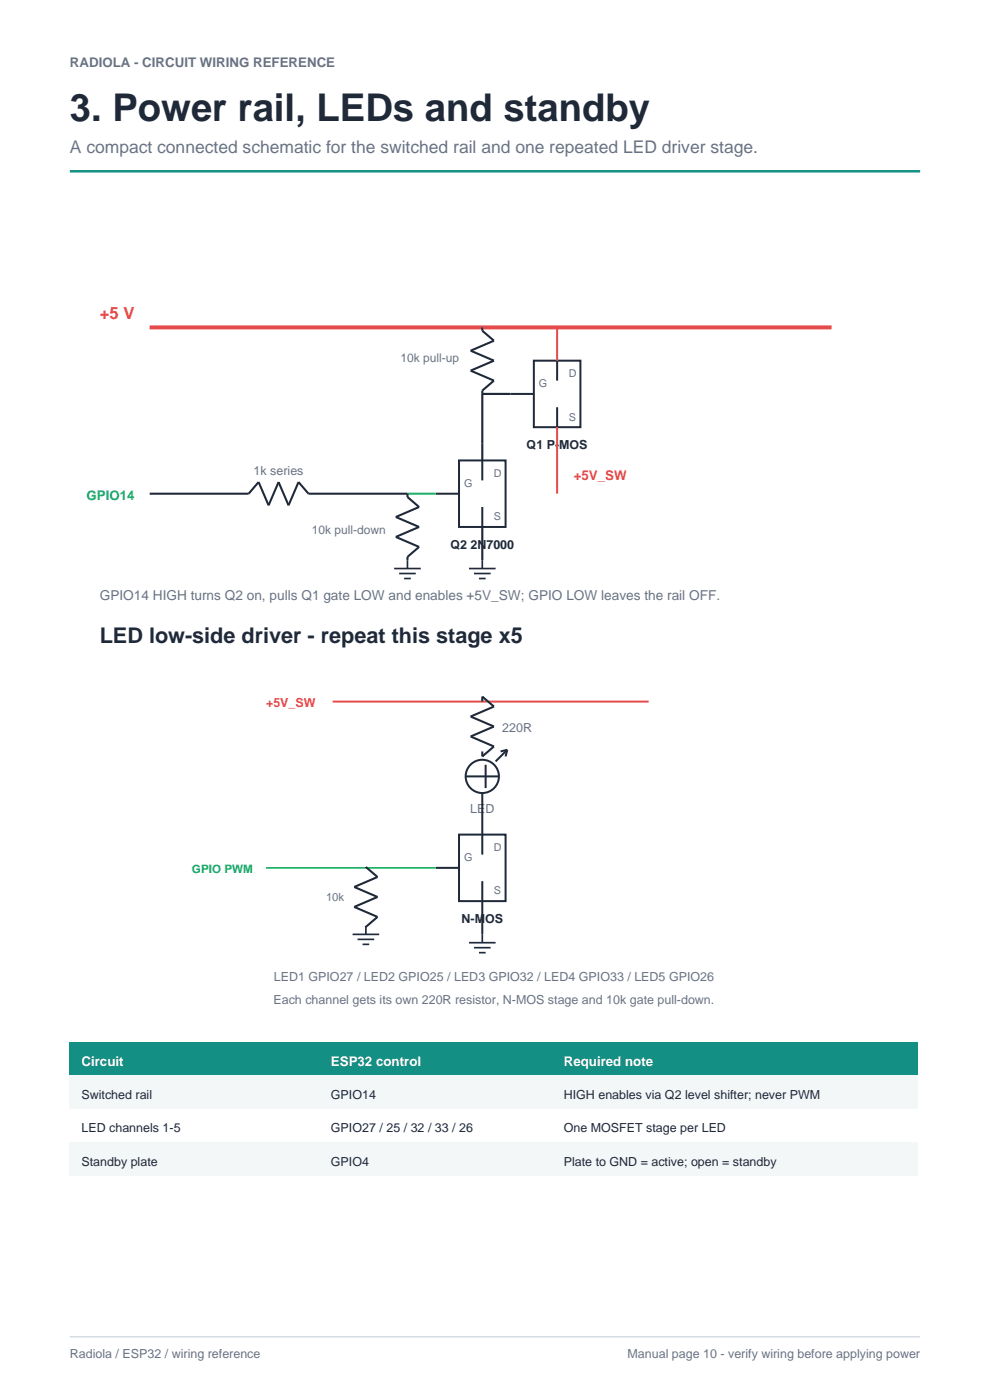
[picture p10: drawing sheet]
<svg xmlns="http://www.w3.org/2000/svg" width="210mm" height="297mm" viewBox="0 0 210 297" stroke-linecap="round" stroke-linejoin="round" font-family="sans-serif">
<defs><g id="words">
<text font-size="8.1" fill="#202938" x="14.8" y="25.8">3. Power rail, LEDs and standby</text>
<text font-size="4.6" fill="#202938" x="21.2" y="136.5">LED low-side driver - repeat this stage x5</text>
<text font-size="3.7" fill="#687386" x="14.8" y="32.5">A compact connected schematic for the switched rail and one repeated LED driver stage.</text>
<text font-size="3.5" fill="#e64b4b" x="21.2" y="67.7">+5 V</text>
<text font-size="2.9" fill="#687386" x="21.2" y="127.3">GPIO14 HIGH turns Q2 on, pulls Q1 gate LOW and enables +5V_SW; GPIO LOW leaves the rail OFF.</text>
<text font-size="2.8" fill="#687386" x="14.8" y="14.1">RADIOLA - CIRCUIT WIRING REFERENCE</text>
<text font-size="2.8" fill="#e64b4b" x="121.7" y="101.9">+5V_SW</text>
<text font-size="2.8" fill="#16b85a" x="18.3" y="106.1">GPIO14</text>
<g font-size="2.8" fill="#fff">
<text x="17.3" y="226.1">Circuit</text>
<text x="70.2" y="226.1">ESP32 control</text>
<text x="119.6" y="226.1">Required note</text>
</g>
<g font-size="2.6" fill="#202938">
<text x="111.7" y="95.2">Q1 P-MOS</text>
<text x="95.5" y="116.4">Q2 2N7000</text>
<text x="97.9" y="195.8">N-MOS</text>
<text x="17.3" y="233.1">Switched rail</text>
<text x="70.2" y="233.1">GPIO14</text>
<text x="119.6" y="233.1">HIGH enables via Q2 level shifter; never PWM</text>
<text x="17.3" y="240.2">LED channels 1-5</text>
<text x="70.2" y="240.2">GPIO27 / 25 / 32 / 33 / 26</text>
<text x="119.6" y="240.2">One MOSFET stage per LED</text>
<text x="17.3" y="247.3">Standby plate</text>
<text x="70.2" y="247.3">GPIO4</text>
<text x="119.6" y="247.3">Plate to GND = active; open = standby</text>
</g>
<g font-size="2.6" fill="#687386">
<text x="53.8" y="100.9">1k series</text>
<text x="106.5" y="155.2">220R</text>
<text x="99.7" y="172.5">LED</text>
<text x="58.1" y="208.1">LED1 GPIO27 / LED2 GPIO25 / LED3 GPIO32 / LED4 GPIO33 / LED5 GPIO26</text>
<text x="58" y="213">Each channel gets its own 220R resistor, N-MOS stage and 10k gate pull-down.</text>
<text x="14.8" y="288.2">Radiola / ESP32 / wiring reference</text>
<text x="133.1" y="288.2">Manual page 10 - verify wiring before applying power</text>
</g>
<text font-size="2.6" fill="#e64b4b" x="56.4" y="149.9">+5V_SW</text>
<g font-size="2.5" fill="#687386">
<text x="84.9" y="76.9">10k pull-up</text>
<text x="66.2" y="113.2">10k pull-down</text>
</g>
<text font-size="2.5" fill="#16b85a" x="40.7" y="185.2">GPIO PWM</text>
<text font-size="2.4" fill="#687386" x="69.2" y="191.2">10k</text>
<g font-size="2.3" fill="#687386">
<text x="114.3" y="82.2">G</text>
<text x="120.6" y="80">D</text>
<text x="120.6" y="89.2">S</text>
<text x="104.8" y="101.2">D</text>
<text x="98.4" y="103.3">G</text>
<text x="104.8" y="110.4">S</text>
<text x="98.4" y="182.7">G</text>
<text x="104.8" y="180.6">D</text>
<text x="104.8" y="189.8">S</text>
</g>
</g></defs>
<path d="M14.8 36.3h180.4" fill="none" stroke="#148f83" stroke-width=".53"/>
<path d="M31.7 69.5h144.7" fill="none" stroke="#e64b4b" stroke-width=".85" stroke-linecap="butt"/>
<g fill="none" stroke="#202938" stroke-width=".42">
<path d="M113.2 76.5h9.9v14.1h-9.9zM118.2 76.5v4.2M97.4 97.7h9.8v14.1h-9.8zM102.3 97.7v4.2M108.3 83.6h4.9M118.2 86.4v4.2M92.4 104.7h5M102.3 107.6v4.2M107.6 159.1l-2.5 2.4M107.6 159.1l-1.4 .3M107.6 159.1l-.4 1.4M97.4 177.1h9.8v14.1h-9.8z"/>
<path d="M98.8 164.7h7M102.3 168.2v13.1M103 162.2v5M92.4 184.1h5M102.3 186.9v11.3"/>
<circle cx="102.3" cy="164.7" r="3.5"/>
</g>
<path d="M118.2 69.5v7M118.2 90.6v14.1M70.6 148.8h67" fill="none" stroke="#e64b4b" stroke-width=".42"/>
<path d="M102.3 69.5v.7l2.5 2.1-5 2.1 5 2.1-5 2.1 5 2.1-2.5 2.2v.7M31.7 104.7h21l2.2-2.4 2.1 4.9 2.1-4.9 2.1 4.9 2.1-4.9 2.1 2.4h21v.7l2.5 2.2-4.9 2.1 4.9 2.1-4.9 2.1 4.9 2.1-2.5 2.1v.7M102.3 148.8v-1l2.5 2.1-5 2.1 5 2.1-5 2.1 5 2.2-2.5 2.1v-1.1M77.6 184.1v-.2l2.5 2.2-5 2.1 5 2.1-5 2.1 5 2.1-2.5 2.1v-.1" fill="none" stroke="#202938" stroke-width=".44"/>
<path d="M108.3 83.6h-6v14.1M102.3 111.8v7" fill="none" stroke="#202938" stroke-width=".46"/>
<g fill="none" stroke="#202938" stroke-width=".35">
<path d="M86.4 118.8v1.8M102.3 118.8v1.8M83.6 120.6h5.7M84.7 121.7h3.5M85.7 122.7h1.4M99.5 120.6h5.6M100.5 121.7h3.6M101.6 122.7h1.4M74.8 198.2h5.6M75.8 199.3h3.6M77.6 196.5v1.7M99.5 200h5.6"/>
<path d="M102.3 198.2v1.8M76.9 200.3h1.4M100.5 201h3.6M101.6 202.1h1.4"/>
</g>
<path d="M86.4 104.7h6" fill="none" stroke="#16b85a" stroke-width=".46"/>
<path d="M56.4 184.1h36" fill="none" stroke="#16b85a" stroke-width=".35"/>
<path d="M14.8 221.2h179.9v7h-179.9z" fill-rule="evenodd" fill="#148f83"/>
<path d="M14.8 228.2h179.9v7.1h-179.9z" fill-rule="evenodd" fill="#f4f7f8"/>
<path d="M14.8 235.3h179.9v7h-179.9z" fill-rule="evenodd" fill="#fff"/>
<path d="M14.8 242.3h179.9v7.1h-179.9z" fill-rule="evenodd" fill="#f4f7f8"/>
<path d="M14.8 283.6h180.4" fill="none" stroke="#cbd3db" stroke-width=".25"/>
<use href="#words"/>
</svg>
